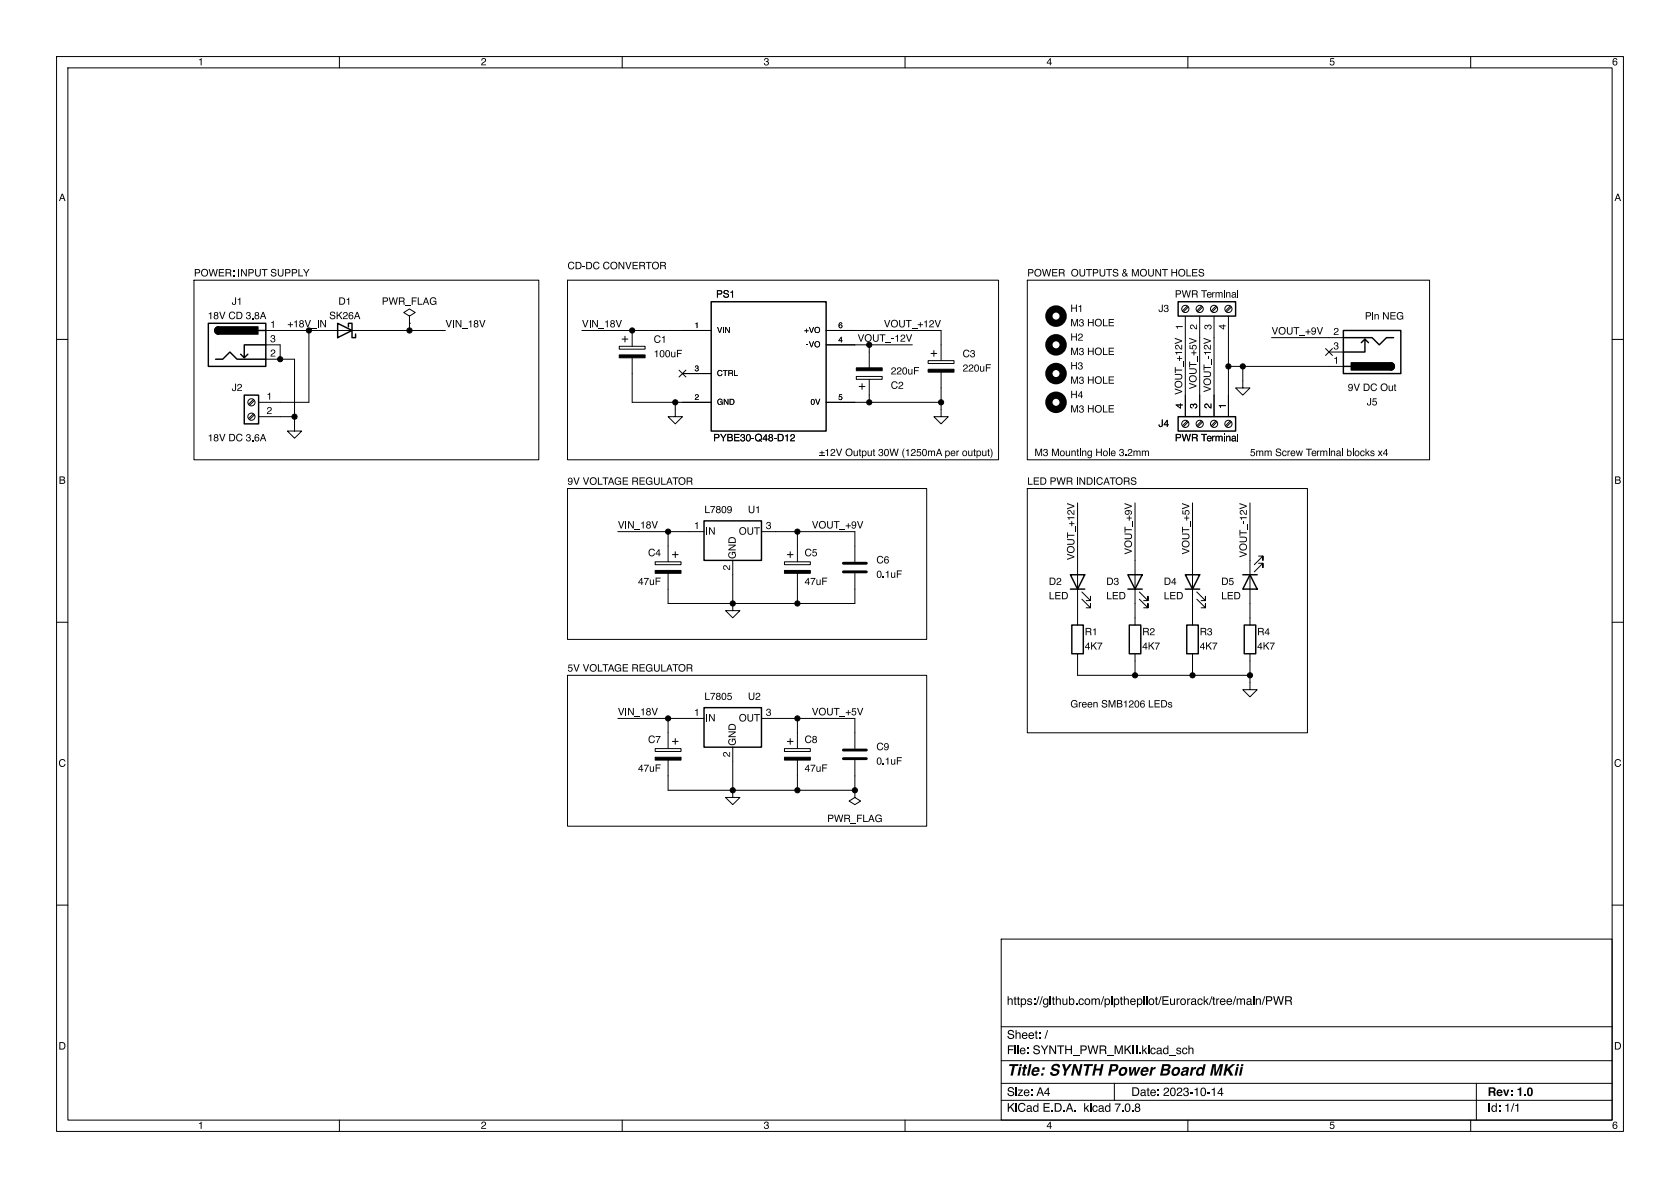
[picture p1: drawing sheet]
<svg xmlns="http://www.w3.org/2000/svg" width="297mm" height="210mm" viewBox="0 0 297 210" stroke-linecap="round" stroke-linejoin="round" font-family="sans-serif">
<defs><g id="words">
<text font-size="2.8" x="178" y="190.7">Title: SYNTH Power Board MKii</text>
<g font-size="2.1">
<text x="178" y="178.1">https://github.com/pipthepilot/Eurorack/tree/main/PWR</text>
<text x="178" y="184.1">Sheet: /</text>
<text x="178" y="186.8">File: SYNTH_PWR_MKII.kicad_sch</text>
<text x="178" y="197">KiCad E.D.A. kicad 7.0.8</text>
<text x="178" y="194.2">Size: A4</text>
<text x="200" y="194.2">Date: 2023-10-14</text>
<text x="263" y="194.2">Rev: 1.0</text>
<text x="263" y="197">Id: 1/1</text>
</g>
<g font-size="1.8">
<text x="35" y="11.9">1</text>
<text x="85" y="11.9">2</text>
<text x="135" y="11.9">3</text>
<text x="185" y="11.9">4</text>
<text x="235" y="11.9">5</text>
<text x="285" y="11.9">6</text>
<text x="10.4" y="35.9">A</text>
<text x="285.4" y="35.9">A</text>
<text x="100.3" y="47.8">CD-DC CONVERTOR</text>
<text x="34.3" y="49.1">POWER: INPUT SUPPLY</text>
<text x="126.6" y="53">PS1</text>
<text x="181.6" y="49.1">POWER OUTPUTS &amp; MOUNT HOLES</text>
<text x="207.7" y="53">PWR Terminal</text>
<text x="36.7" y="56.8">18V CD 3.8A</text>
<text x="41" y="54.2">J1</text>
<text x="47.8" y="58.2">1</text>
<text x="50.8" y="58.1">+18V_IN</text>
<text x="58.2" y="56.8">SK26A</text>
<text x="59.8" y="54.2">D1</text>
<text x="67.5" y="54.2">PWR_FLAG</text>
<text x="78.7" y="58.1">VIN_18V</text>
<text x="102.9" y="58.1">VIN_18V</text>
<text x="156.2" y="58.1">VOUT_+12V</text>
<text x="189.2" y="55.5">H1</text>
<text x="189.2" y="58">M3 HOLE</text>
<text x="204.8" y="55.5">J3</text>
<text x="209.3" y="58.3" transform="rotate(-90 209.3 58.3)">1</text>
<text x="211.8" y="58.3" transform="rotate(-90 211.8 58.3)">2</text>
<text x="214.4" y="58.3" transform="rotate(-90 214.4 58.3)">3</text>
<text x="216.9" y="58.3" transform="rotate(-90 216.9 58.3)">4</text>
<text x="224.8" y="59.3">VOUT_+9V</text>
<text x="235.7" y="59.4">2</text>
<text x="241.3" y="56.7">Pin NEG</text>
<text x="47.8" y="63.2">2</text>
<text x="47.8" y="60.7">3</text>
<text x="115.6" y="61">C1</text>
<text x="115.6" y="63.5">100uF</text>
<text x="151.6" y="60.6">VOUT_-12V</text>
<text x="170.2" y="63.5">C3</text>
<text x="189.2" y="65.7">H3</text>
<text x="189.2" y="60.6">H2</text>
<text x="189.2" y="63.1">M3 HOLE</text>
<text x="235.7" y="64.5">1</text>
<text x="235.7" y="62">3</text>
<text x="41" y="69.5">J2</text>
<text x="47.1" y="70.9">1</text>
<text x="157.5" y="69.1">C2</text>
<text x="157.5" y="66.6">220uF</text>
<text x="170.2" y="66">220uF</text>
<text x="189.2" y="68.2">M3 HOLE</text>
<text x="189.2" y="70.7">H4</text>
<text x="209.2" y="69.8" transform="rotate(-90 209.2 69.8)">VOUT_+12V</text>
<text x="211.7" y="68.8" transform="rotate(-90 211.7 68.8)">VOUT_+5V</text>
<text x="214.3" y="69.4" transform="rotate(-90 214.3 69.4)">VOUT_-12V</text>
<text x="238.3" y="69.5">9V DC Out</text>
<text x="47.1" y="73.4">2</text>
<text x="189.2" y="73.3">M3 HOLE</text>
<text x="204.8" y="75.8">J4</text>
<text x="209.3" y="72.2" transform="rotate(-90 209.3 72.2)">4</text>
<text x="211.8" y="72.2" transform="rotate(-90 211.8 72.2)">3</text>
<text x="214.4" y="72.2" transform="rotate(-90 214.4 72.2)">2</text>
<text x="216.9" y="72.2" transform="rotate(-90 216.9 72.2)">1</text>
<text x="241.6" y="72">J5</text>
<text x="36.7" y="78.4">18V DC 3.6A</text>
<text x="126.1" y="78.4">PYBE30-Q48-D12</text>
<text x="149.4" y="80.8">Output 30W (1250mA per output)</text>
<text x="182.9" y="80.8">M3 Mounting Hole 3.2mm</text>
<text x="207.7" y="78.4">PWR Terminal</text>
<text x="221" y="80.8">5mm Screw Terminal blocks x4</text>
<text x="10.4" y="85.9">B</text>
<text x="100.3" y="85.9">9V VOLTAGEREGULATOR</text>
<text x="181.6" y="85.9">LED PWR INDICATORS</text>
<text x="285.4" y="85.9">B</text>
<text x="109.2" y="93.6">VIN_18V</text>
<text x="122.7" y="93.7">1</text>
<text x="124.5" y="91.1">L7809</text>
<text x="124.7" y="94.9">IN</text>
<text x="130.6" y="94.9">OUT</text>
<text x="132.2" y="91.1">U1</text>
<text x="135.4" y="93.7">3</text>
<text x="143.5" y="93.6">VOUT_+9V</text>
<text x="114.6" y="98.7">C4</text>
<text x="129.3" y="100.8" transform="rotate(-90 129.3 100.8)">2</text>
<text x="130.4" y="98.8" transform="rotate(-90 130.4 98.8)">GND</text>
<text x="142.2" y="98.7">C5</text>
<text x="154.9" y="100">C6</text>
<text x="190.2" y="99" transform="rotate(-90 190.2 99)">VOUT_+12V</text>
<text x="200.3" y="98" transform="rotate(-90 200.3 98)">VOUT_+9V</text>
<text x="210.5" y="98" transform="rotate(-90 210.5 98)">VOUT_+5V</text>
<text x="220.6" y="98.6" transform="rotate(-90 220.6 98.6)">VOUT_-12V</text>
<text x="112.8" y="103.8">47uF</text>
<text x="142.2" y="103.8">47uF</text>
<text x="154.9" y="102.5">0.1uF</text>
<text x="185.4" y="103.8">D2</text>
<text x="185.4" y="106.3">LED</text>
<text x="195.6" y="103.8">D3</text>
<text x="195.6" y="106.3">LED</text>
<text x="205.7" y="103.8">D4</text>
<text x="205.7" y="106.3">LED</text>
<text x="215.9" y="103.8">D5</text>
<text x="215.9" y="106.3">LED</text>
<text x="191.8" y="112.7">R1</text>
<text x="201.9" y="112.7">R2</text>
<text x="212.1" y="112.7">R3</text>
<text x="222.2" y="112.7">R4</text>
<text x="100.3" y="118.9">5V VOLTAGEREGULATOR</text>
<text x="191.8" y="115.2">4K7</text>
<text x="201.9" y="115.2">4K7</text>
<text x="212.1" y="115.2">4K7</text>
<text x="222.2" y="115.2">4K7</text>
<text x="124.5" y="124.1">L7805</text>
<text x="132.2" y="124.1">U2</text>
<text x="189.2" y="125.3">Green SMB1206 LEDs</text>
<text x="109.2" y="126.7">VIN_18V</text>
<text x="114.6" y="131.7">C7</text>
<text x="122.7" y="126.7">1</text>
<text x="124.7" y="127.9">IN</text>
<text x="130.4" y="131.8" transform="rotate(-90 130.4 131.8)">GND</text>
<text x="130.6" y="127.9">OUT</text>
<text x="135.4" y="126.7">3</text>
<text x="142.2" y="131.7">C8</text>
<text x="143.5" y="126.7">VOUT_+5V</text>
<text x="10.3" y="135.9">C</text>
<text x="112.8" y="136.8">47uF</text>
<text x="129.3" y="133.8" transform="rotate(-90 129.3 133.8)">2</text>
<text x="142.2" y="136.8">47uF</text>
<text x="154.9" y="133">C9</text>
<text x="154.9" y="135.5">0.1uF</text>
<text x="285.3" y="135.9">C</text>
<text x="146.2" y="145.7">PWR_FLAG</text>
<text x="10.3" y="185.9">D</text>
<text x="285.3" y="185.9">D</text>
<text x="35" y="199.9">1</text>
<text x="85" y="199.9">2</text>
<text x="135" y="199.9">3</text>
<text x="185" y="199.9">4</text>
<text x="235" y="199.9">5</text>
<text x="285" y="199.9">6</text>
</g>
<g font-size="1.4">
<text x="122.8" y="58.2">1</text>
<text x="126.7" y="59.1">VIN</text>
<text x="142.2" y="59.1">+VO</text>
<text x="148.2" y="58.2">6</text>
<text x="122.8" y="65.8">3</text>
<text x="142.5" y="61.7">-VO</text>
<text x="148.2" y="60.7">4</text>
<text x="122.8" y="70.9">2</text>
<text x="126.7" y="71.8">GND</text>
<text x="126.7" y="66.8">CTRL</text>
<text x="143.3" y="71.8">0V</text>
<text x="148.2" y="70.9">5</text>
</g>
</g></defs>
<g fill="none" stroke="#000" stroke-width=".18">
<path d="M10 10h277v190h-277zM12 12h273v186h-273zM60 10v2M110 10v2M160 10v2M210 10v2M260 10v2M10 60h2M34.3 49.5h60.9v31.8h-60.9zM47 58.4h7.6v12.7h-8.9M57.1 58.4h21.6M72.4 55.9l1-.7-1-.6-1 .6 1 .7v1.3"/>
<path d="M72.4 57.2h.1M72.4 57.2v1.2M100.3 49.5h76.2v31.8h-76.2zM102.9 58.4h22.8M110 59.9h1M110.5 59.4v1.1M111.8 58.4v2.8M146 58.4h20.4v5.4M181.6 49.5h71.1v31.8h-71.1zM209.5 55.9v17.8M209.9 54.1l-.9 .9M210.1 54.3l-.9 .8"/>
<path d="M212.1 55.9v17.8M212.4 54.1l-.8 .9M212.6 54.3l-.8 .8M214.6 55.9v17.8M215 54.1l-.9 .9M215.1 54.3l-.8 .8M217.2 55.9v17.8M217.5 54.1l-.8 .9M217.7 54.3l-.9 .8M224.8 59.7h12.7M285 60h2M44.8 73.2l-.9 .8"/>
<path d="M44.8 70.6l-.9 .9M45 73.3l-.9 .9M45 70.8l-.9 .8M45.7 73.7h6.4M47 63.5h5.1v12.7h1.2l-1.2 1.3-1.3-1.3h1.3M47 61h2.5v2.5M109.5 61.2h4.5v.5h-4.5zM111.8 63.2v7.9h13.9M119.4 71.1v2.6h1.2l-1.2 1.2-1.3-1.2h1.3M120 65.4l1.3 1.2M120.6 66h5.1M121.3 65.4l-1.3 1.2"/>
<path d="M146 71.1h20.4M146 61h5.1M151.4 66.5h4.6v.6h-4.6zM151.9 68.3h1M152.4 67.8v1M153.7 67.1v4M161.3 61h-7.6v4M164.1 63.8h4.6v.5h-4.6zM164.6 62.5h1M165.1 62v1M166.4 65.8v7.9h1.2l-1.2 1.2-1.3-1.2h1.3M209.9 74.4l-.9 .9"/>
<path d="M210.1 74.6l-.9 .8M212.4 74.4l-.8 .9M212.6 74.6l-.8 .8M215 74.4l-.9 .9M215.1 74.6l-.8 .8M217.2 64.8h20.3M217.5 74.4l-.8 .9M217.7 74.6l-.9 .8M219.7 64.8v3.8h1.3l-1.3 1.3-1.3-1.3h1.3M234.3 61.6l1.3 1.2M234.9 62.2h2.6M235.6 61.6l-1.3 1.2"/>
<path d="M100.3 86.4h63.5v26.6h-63.5zM109.2 94h15.3M115.8 99.3h4.6v.5h-4.6zM118.1 94v5.3M118.9 98h1M119.4 97.5v1.1M129.5 99.1v8.9h1.3l-1.3 1.2-1.2-1.2h1.2M134.6 94h16.5v5.3M138.7 99.3h4.6v.5h-4.6zM139.2 98h1M139.7 97.5v1.1M141 94v5.3"/>
<path d="M181.6 86.4h49.5v43.1h-49.5zM190.5 88.9v21.6M200.7 88.9v21.6M210.8 88.9v21.6M221 88.9v21.6M222.5 98.3h.8v.8v-.8l-1.6 1.5M222.5 99.6h.8v.7v-.7l-1.6 1.5M10 110h2M100.3 119.4h63.5v26.7h-63.5zM118.1 101.3v5.4h33v-5.4M141 101.3v5.4M190.5 115.6v3.8h30.5"/>
<path d="M191.3 105.9l1.5 1.5v-.7v.7h-.8M191.3 104.6l1.5 1.6v-.8v.8h-.8M200.7 115.6v3.8M201.4 105.9l1.5 1.5v-.7v.7h-.7M201.4 104.6l1.5 1.6v-.8v.8h-.7M210.8 115.6v3.8M211.6 105.9l1.5 1.5v-.7v.7h-.8M211.6 104.6l1.5 1.6v-.8v.8h-.8M221 115.6v6.3h1.2l-1.2 1.3-1.3-1.3h1.3M285 110h2M109.2 127h15.3M115.8 132.3h4.6v.5h-4.6z"/>
<path d="M118.1 127v5.3M118.1 134.4v5.3h33M118.9 131.1h1M119.4 130.6v1M129.5 132.1v8.9h1.3l-1.3 1.2-1.2-1.2h1.2M134.6 127h16.5v5.3M138.7 132.3h4.6v.5h-4.6zM139.2 131.1h1M139.7 130.6v1M141 127v5.3M141 134.4v5.3M151.1 139.7v1.3l1 .6-1 .6-1-.6 1-.6"/>
<path d="M151.1 139.7h.1M151.1 134.4v5.3M10 160h2M285 160h2M177 166h108v32h-108zM60 198v2M110 198v2M160 198v2M177 194.5h108M177 191.5h108M177 187.5h108M177 181.5h108"/>
<path d="M197 191.5v3M210 198v2M260 198v2M261 191.5v6.5"/>
<circle cx="209.5" cy="54.6" r=".63"/>
<circle cx="212.1" cy="54.6" r=".63"/>
<circle cx="214.6" cy="54.6" r=".63"/>
<circle cx="217.2" cy="54.6" r=".63"/>
<circle cx="44.4" cy="71.1" r=".63"/>
<circle cx="44.4" cy="73.7" r=".63"/>
<circle cx="209.5" cy="74.9" r=".63"/>
<circle cx="212.1" cy="74.9" r=".63"/>
<circle cx="214.6" cy="74.9" r=".63"/>
<circle cx="217.2" cy="74.9" r=".63"/>
</g>
<g fill="#000" stroke="#000" stroke-width=".18">
<path d="M109.5 62.7h4.5v.5h-4.5zM151.4 65h4.6v.5h-4.6zM164.1 65.3h4.6v.5h-4.6zM115.8 100.8h4.6v.5h-4.6zM138.7 100.8h4.6v.5h-4.6zM115.8 133.9h4.6v.5h-4.6zM138.7 133.9h4.6v.5h-4.6z"/>
<circle cx="72.4" cy="58.4" r=".46"/>
<circle cx="111.8" cy="58.4" r=".46"/>
<circle cx="49.5" cy="63.5" r=".46"/>
<circle cx="52.1" cy="73.7" r=".46"/>
<circle cx="119.4" cy="71.1" r=".46"/>
<circle cx="153.7" cy="71.1" r=".46"/>
<circle cx="166.4" cy="71.1" r=".46"/>
<circle cx="217.2" cy="64.8" r=".46"/>
<circle cx="219.7" cy="64.8" r=".46"/>
<circle cx="118.1" cy="94" r=".46"/>
<circle cx="141" cy="94" r=".46"/>
<circle cx="129.5" cy="106.7" r=".46"/>
<circle cx="141" cy="106.7" r=".46"/>
<circle cx="200.7" cy="119.4" r=".46"/>
<circle cx="210.8" cy="119.4" r=".46"/>
<circle cx="221" cy="119.4" r=".46"/>
<circle cx="118.1" cy="127" r=".46"/>
<circle cx="129.5" cy="139.7" r=".46"/>
<circle cx="141" cy="127" r=".46"/>
<circle cx="141" cy="139.7" r=".46"/>
<circle cx="151.1" cy="139.7" r=".46"/>
</g>
<path d="M149.1 99.6h4.1M149.1 101.1h4.1M149.1 134.1h4.1M149.1 132.6h4.1" fill="none" stroke="#000" stroke-width=".51"/>
<g fill="none" stroke="#000" stroke-width=".25">
<path d="M36.8 57.2h10.2v7.6h-10.2zM38.6 57.8a.64 .64 0 0 0-.6 .6 .64 .64 0 0 0 .6 .7M45.7 58.4h1.3M59.7 57.2l2.5 1.2-2.5 1.3zM61.6 57.8v-.6h.6v2.5h.7v-.6M125.7 53.3h20.3v22.9h-20.3zM208.3 53.3h10.1v2.6h-10.1zM237.5 58.4h10.1v7.6h-10.1zM237.5 59.7h5.1l1.2 1.3 1.3-1.3h1.3M241.3 59.9l-.6 .7M38.1 63.5h1.3l1.2-1.3 1.3 1.3h5.1M43.2 69.9h2.5v5h-2.5z"/>
<path d="M43.8 62.6l-.6 .6M47 61h-3.8v2.2l-.7-.6M208.3 73.7h10.1v2.5h-10.1zM237.5 64.8h1.3M241.9 60.6l-.6-.7v2.3h-3.8M245.9 64.1a.64 .64 0 0 1 .6 .7 .64 .64 0 0 1-.6 .6M124.5 92.1h10.1v7h-10.1zM189.2 101.6h2.6l-1.3 2.5zM189.2 104.1h2.6M189.5 110.5h2v5.1h-2zM199.4 101.6h2.5l-1.2 2.5zM199.4 104.1h2.5"/>
<path d="M199.6 110.5h2.1v5.1h-2.1zM209.5 101.6h2.6l-1.3 2.5zM209.5 104.1h2.6M209.8 110.5h2v5.1h-2zM219.7 101.6h2.5M220 110.5h2v5.1h-2zM221 101.6l1.2 2.5h-2.5zM124.5 125.1h10.1v7h-10.1z"/>
</g>
<path d="M38.2 58l.4-.2v1.3a.64 .64 0 0 1-.6-.4 .64 .64 0 0 1 .2-.7zM38.6 57.8h7v1.3h-7zM238.9 64.1h7v1.3h-7zM245.9 64.1a.64 .64 0 0 1 .6 .7 .64 .64 0 0 1-.6 .6z" fill="#000" stroke="#000" stroke-width=".25"/>
<g fill="none" stroke="#000" stroke-width="1.3">
<circle cx="186.7" cy="55.9" r="1.27"/>
<circle cx="186.7" cy="66" r="1.27"/>
<circle cx="186.7" cy="71.1" r="1.27"/>
<circle cx="186.7" cy="61" r="1.27"/>
</g>
<path d="M145.9 79.6l.5-.2v1.2h-.2v-.9h-.3zM147.8 79.3h.2l.3 1.1 .4-1.1h.2l-.5 1.3h-.2zM144.9 80h.3v-.3h.2v.3h.4v.1h-.4v.3h-.2v-.3h-.3zM144.9 80.4h.9v.2h-.9zM146.9 79.5l.4-.1 .3 .1v.4l-.6 .6h.7v.1h-.9l.1-.3 .6-.5-.1-.2-.2-.1-.2 .3h-.2z" fill="#000"/>
<use href="#words"/>
</svg>
